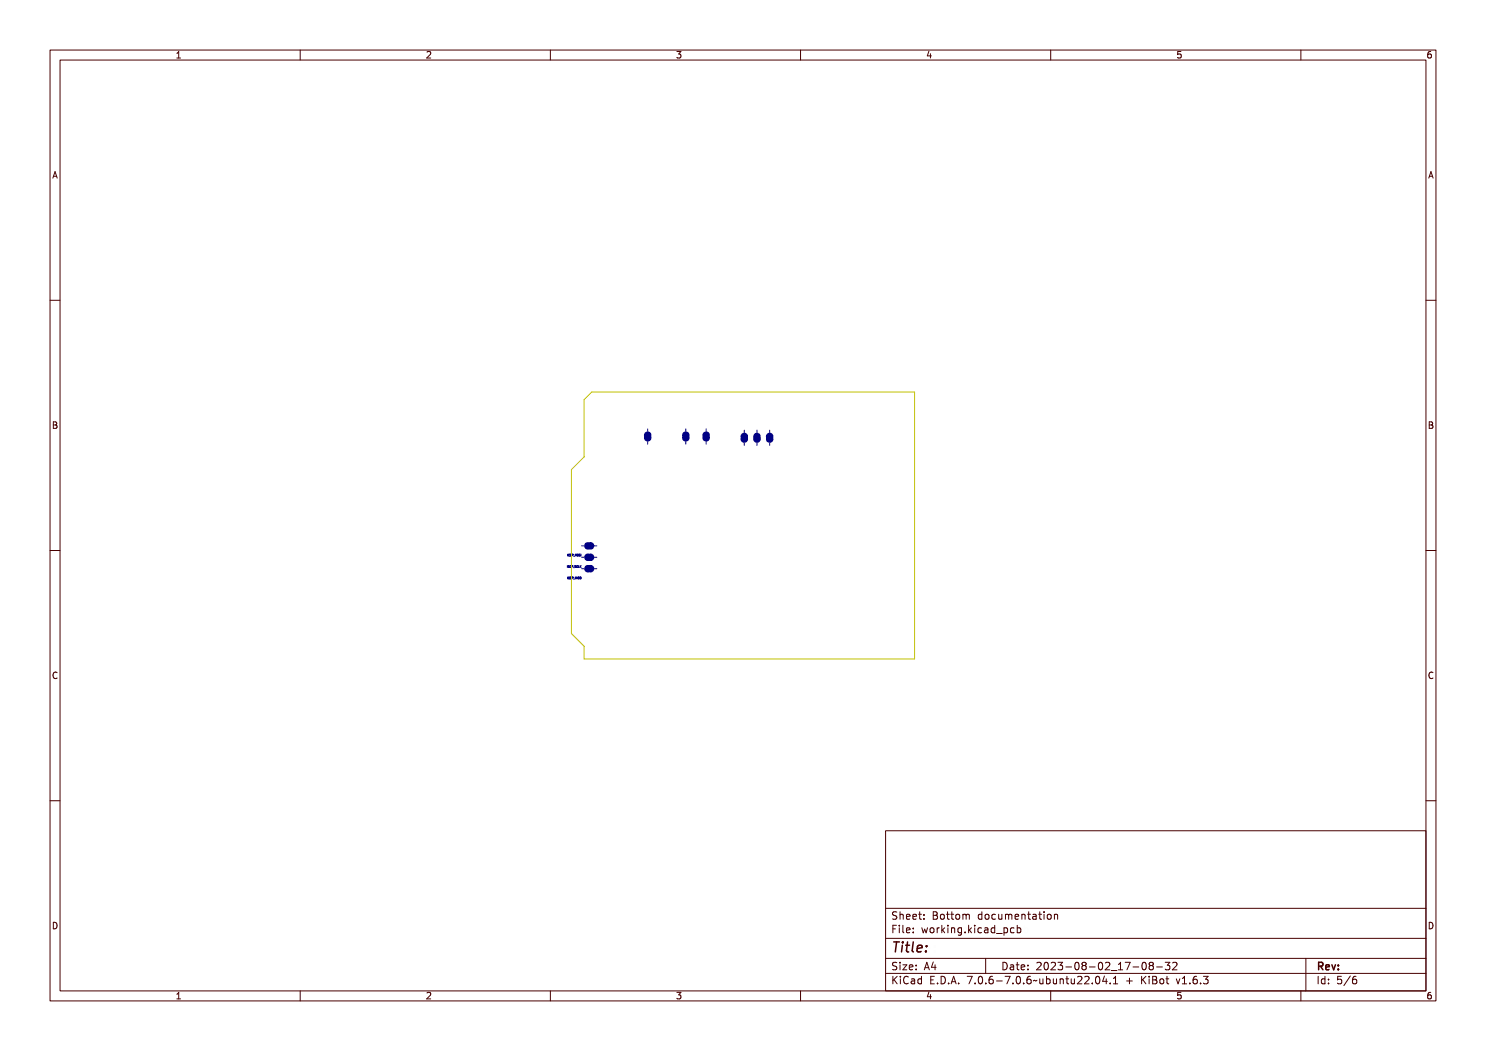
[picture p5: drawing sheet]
<svg xmlns="http://www.w3.org/2000/svg" width="297mm" height="210mm" viewBox="0 0 297 210" stroke-linecap="round" stroke-linejoin="round" font-family="sans-serif">
<defs><g id="words">
<text font-size="2.7" fill="#480000" x="178" y="190.3">Title:</text>
<g font-size="2" fill="#480000">
<text x="178" y="183.7">Sheet: Bottom documentation</text>
<text x="178" y="186.5">File: working.kicad_pcb</text>
<text x="178" y="193.9">Size: A4</text>
<text x="178" y="196.6">KiCad E.D.A. 7.0.6-7.0.6~ubuntu22.04.1 + KiBot v1.6.3</text>
<text x="200" y="193.9">Date: 2023-08-02_17-08-32</text>
<text x="263" y="196.6">Id: 5/6</text>
<text x="263" y="193.9">Rev:</text>
</g>
<g font-size="1.7" fill="#480000">
<text x="35" y="11.7">1</text>
<text x="85" y="11.7">2</text>
<text x="135" y="11.7">3</text>
<text x="185" y="11.7">4</text>
<text x="235" y="11.7">5</text>
<text x="285" y="11.7">6</text>
<text x="10.5" y="35.7">A</text>
<text x="285.5" y="35.7">A</text>
<text x="10.5" y="85.6">B</text>
<text x="285.5" y="85.6">B</text>
<text x="10.5" y="135.7">C</text>
<text x="285.5" y="135.7">C</text>
<text x="10.5" y="185.6">D</text>
<text x="285.5" y="185.6">D</text>
<text x="35" y="199.7">1</text>
<text x="85" y="199.7">2</text>
<text x="135" y="199.7">3</text>
<text x="185" y="199.7">4</text>
<text x="235" y="199.7">5</text>
<text x="285" y="199.7">6</text>
</g>
</g></defs>
<g fill="none" stroke="#000084" stroke-width=".2">
<path d="M129.5 85.7v.5M129.5 88.2v.5M137.1 85.7v.5M137.1 88.2v.5M141.1 85.7v.5M141.1 88.2v.5M148.8 87.1h.1M148.7 87.1h.1M148.7 87.2h.1M148.8 86v.5M148.8 88.5v.5M148.8 87.1v.1"/>
<path d="M148.8 87.2h.1M151.3 87.1h.1M151.3 87.2h.1M151.3 86v.5M151.3 88.5v.5M151.3 87.1v.1M153.8 87.1h.1M153.8 87.2h.1M153.8 86v.5M153.8 88.5v.5M153.8 87.1v.1M113.4 113v.4"/>
<path d="M113.4 110.7v.4M113.4 115.3v.4M113.6 113.4h.1M113.6 113.1v.1M113.6 113.2h.1M113.6 113.1h.1M113.6 111h.1M113.6 115.4v.2h.2M113.6 111l.2 .1M113.6 115.4h.1M113.7 113.2h.1M113.7 113.4h.1"/>
<path d="M113.7 113.2v.2M113.8 113l-.2 .1M113.8 110.8h-.2v.2M113.8 110.8h.1M113.8 115.3l-.2 .1M113.8 115.3h.1M113.8 111.1h.1M114 111.1h.1M114 110.8l.1 .1M114 110.8h.1M114 115.7h.1M114 115.4h.1"/>
<path d="M114 115.4v.1M114 115.3v.1M114 115.5h.1M114 115.5l.2 .1M114 115.3h.2M114 115.3h.1M114.1 110.9h.1M114.1 113.1l-.2 .1 .2 .2M114.1 113.4h.1M114.1 111.1h.1M114.1 110.9l.1 .1M114.1 115.7h.1"/>
<path d="M114.2 111h.1M114.2 115.6l-.1 .1M114.2 110.8h-.2M114.2 111l-.1 .1M114.2 115.6h.1M114.5 113.2h-.2M114.5 113.1l-.2-.1v.4M114.5 113.1h.1M114.5 113.2h.1M114.5 113.1v.1M114.5 110.8l-.2-.1v.4M114.5 115.3h-.2v.4"/>
<path d="M114.5 110.8h.1M114.5 115.3h.1M114.5 115.5h-.2M114.5 110.8v.1M114.5 115.3v.2M114.5 110.9h-.2M114.5 115.5h.1M114.5 110.9h.1M114.6 113.4h.2M114.6 111.1h.3M114.6 115.7h.3M114.9 113.4h.1"/>
<path d="M114.9 113.1v.1M114.9 113.2h.1M114.9 113.1h.1M115 111.1v-.4l.1 .3 .1-.3v.4M115 115.7v-.4l.1 .3 .1-.3v.4M115 113.2h.1M115.1 113.4h-.1M115.1 113.2v.2M115.1 113l-.2 .1M115.4 115.3v.4M115.4 110.8h.1M115.5 113.1l-.2 .1 .2 .2"/>
<path d="M115.5 113.4h.1M115.6 115.4h.1M115.6 115.4l.1 .1M115.6 115.3v.1M115.6 115.3h.2M115.6 115.3h.1M115.6 113v.4h.2M115.7 115.5h.1M115.7 115.5l-.1 .2M115.8 111.1h.1M115.8 110.8l.1 .1M115.8 110.8h.1"/>
<path d="M115.9 110.9h.1M115.9 111.1h.1M115.9 110.9l.1 .1M115.9 113v.4M116 111h.1M116 115.7h.1M116 115.3v.4M116 110.8h-.2M116 111l-.1 .1M116 115.3h.1M116 113.2l.1 .2M116.1 115.3h.1"/>
<path d="M116.1 115.3v.4M116.1 115.7h.1M116.1 110.7v.4M116.1 113l-.2 .2M116.2 109.1h.6M116.2 113.6h.6M116.2 111.4h.6M116.2 113l.3 .2v-.2v.4l-.1-.2-.2 .2 .2-.2zM116.3 110.7h.2v.4h-.2zM116.4 115.3v.3zM116.6 110.7l.2 .1-.2 .2 .2 .1-.2-.1 .2-.2zM116.6 115.3l.2 .1-.2 .2h.2h-.2l.2-.2z"/>
<path d="M116.7 113l.1 .4h-.2l.1-.1zM116.9 113a.16 .16 0 0 1 .2 .2 .16 .16 0 0 1-.2 .1l.1-.1zM116.9 115.3h.2v.4h-.2zM116.9 110.8l.1 .3zM117.1 110.7l.2 .2 .1-.2v.4l-.1-.3v.2l-.1-.2-.1 .3zM117.1 115.3l.2 .2 .1-.2v.4l-.1-.4v.2l-.1-.2-.1 .4zM117.2 113l.2 .1-.2 .2 .2 .1-.2-.1 .1-.2zM117.4 111.2h.3zM117.4 115.7l.3 .1zM117.4 113.5h.3zM117.8 110.8l.2-.1v.4zM117.8 115.3h.2v.4z"/>
<path d="M117.8 113h.2v.4zM117.8 110.8l.1 .1zM117.8 115.4l.1 .1zM117.8 113.1l.1 .1zM118 113a.18 .18 0 0 1 .3 .2 .16 .16 0 0 1-.3 .1l.2-.1zM118 110.7l.2 .1-.1 .2 .1 .1-.2-.1 .2-.2zM118 115.3l.2 .1-.1 .2h.1h-.2l.2-.2zM118.3 110.7a.16 .16 0 0 1 .2 .2 .16 .16 0 0 1-.2 .1l.2-.1zM118.3 115.3a.16 .16 0 0 1 .2 .2 .16 .16 0 0 1-.2 .1l.2-.1zM118.3 113l.2 .1-.1 .2 .1 .1-.2-.1 .2-.2zM118.6 110.7h.2v.4h-.2zM118.6 115.3h.2v.4h-.2z"/>
<path d="M118.6 113h.2v.4h-.2zM118.8 109.1h.5M118.8 113.6h.5M118.8 111.4h.5"/>
<circle cx="115.5" cy="110.9" r=".17"/>
<circle cx="116.4" cy="115.5" r=".16"/>
<circle cx="117" cy="110.9" r=".16"/>
</g>
<g fill="none" stroke="#000084" stroke-width="1.3">
<path d="M129.3 87l.2-.2 .1 .2M129.3 87.5l.2 .1 .1-.1M136.9 87l.2-.2 .1 .2M136.9 87.5l.2 .1 .1-.1M141 87l.1-.2 .2 .2M141 87.5l.1 .1 .2-.1M148.6 87.7l.2 .2 .1-.2M148.6 87.2l.2-.1 .1 .1M151.2 87.7l.1 .2 .1-.2M151.2 87.2l.1-.1 .1 .1M153.7 87.7l.1 .2 .2-.2M153.7 87.2l.1-.1 .2 .1"/>
<path d="M117.5 108.9l-.1 .2 .1 .1M117.5 113.5l-.1 .1 .1 .2M117.5 111.2l-.1 .2 .1 .1M118 108.9l.1 .2-.1 .1M118 113.5l.1 .1-.1 .2M118 111.2l.1 .2-.1 .1"/>
</g>
<path d="M116.8 79.9l1.5-1.6h64.5v53.4h-66v-2.6l-2.6-2.5v-32.8l2.6-2.5z" fill="none" stroke="#c2c200" stroke-width=".2"/>
<g fill="none" stroke="#480000" stroke-width=".2">
<path d="M10 10h277v190h-277zM12 12h273v186h-273zM60 10v2M110 10v2M160 10v2M210 10v2M260 10v2M10 60h2M285 60h2M10 110h2M285 110h2M10 160h2"/>
<path d="M285 160h2M177 166h108v32h-108zM60 198v2M110 198v2M160 198v2M177 181.5h108M177 187.5h108M177 191.5h108M177 194.5h108M178.1 195.2h.2v.6l.6-.6h.3l-.6 .6 .6 .8h-.2l-.5-.7-.2 .2v.5h-.2zM178.2 185h.9v.2h-.7v.4h.6v.2h-.6v.7h-.2zM178.3 182.4l.5-.1h.2v.2a.31 .31 0 0 0-.5-.1 .31 .31 0 0 0 0 .5 .5 .5 0 0 1 .6 .6 .5 .5 0 0 1-.8 .2l-.1-.2a.34 .34 0 0 0 .4 .1 .34 .34 0 0 0 .1-.5 .47 .47 0 0 1-.5-.2 .47 .47 0 0 1 .1-.5z"/>
<path d="M178.3 192.5l.5-.1h.2v.2a.31 .31 0 0 0-.5-.1 .31 .31 0 0 0 0 .5 .5 .5 0 0 1 .6 .6 .5 .5 0 0 1-.8 .2l-.1-.2a.34 .34 0 0 0 .4 .1 .34 .34 0 0 0 .1-.5 .47 .47 0 0 1-.5-.2 .47 .47 0 0 1 .1-.5zM179.4 182.2h.2v.6a.35 .35 0 0 1 .4-.1 .35 .35 0 0 1 .2 .4v.6h-.2v-.8h-.4v.8h-.2zM179.5 185.4h.4v.9h.4v.2h-.9v-.2h.3v-.8h-.2zM179.5 192.8h.4v.9h.4v.1h-.9v-.1h.3v-.8h-.2zM179.5 195.6h.4v.9h.4v.1h-.9v-.1h.3v-.8h-.2zM179.7 184.9h.2v.3h-.2zM179.7 192.3h.2v.3h-.2zM179.7 195.1h.2v.3h-.2zM180.6 184.9h.4v1.3l.4 .1v.2l-.5-.2v-1.2h-.3zM180.6 192.8h.8l-.6 .9h.6v.1h-.8l.6-.9h-.6zM180.7 182.8l.1-.1a.49 .49 0 0 1 .5 0 .49 .49 0 0 1 .2 .5h-.8a.42 .42 0 0 0 .3 .4 .42 .42 0 0 0 .4-.1 .47 .47 0 0 1-.4 .3 .47 .47 0 0 1-.4-.3zM180.7 195.4a.4 .4 0 0 1 .4-.3 .4 .4 0 0 1 .4 .3 .56 .56 0 0 0-.8 .4 .56 .56 0 0 0 .5 .7l.3-.1a.43 .43 0 0 1-.5 .3 .43 .43 0 0 1-.4-.4v-.6z"/>
<path d="M180.8 182.9l.4-.1 .1 .3h-.6zM181.8 195.6l.3-.1a.43 .43 0 0 1 .5 .5v.6h-.1v-.1a.38 .38 0 0 1-.5 .2 .38 .38 0 0 1-.2-.5 .38 .38 0 0 1 .4-.2h.3a.35 .35 0 0 0-.3-.4 .35 .35 0 0 0-.4 .2zM181.9 182.8l.1-.1a.49 .49 0 0 1 .5 0 .49 .49 0 0 1 .2 .5h-.8a.42 .42 0 0 0 .3 .4 .42 .42 0 0 0 .5-.1 .47 .47 0 0 1-.5 .3 .47 .47 0 0 1-.4-.3zM181.9 185.5l.1-.1a.49 .49 0 0 1 .5 0 .49 .49 0 0 1 .2 .5h-.8a.42 .42 0 0 0 .3 .4 .42 .42 0 0 0 .5-.1 .47 .47 0 0 1-.5 .3 .47 .47 0 0 1-.4-.3zM181.9 192.9l.1-.1a.49 .49 0 0 1 .5 0 .49 .49 0 0 1 .2 .5h-.8a.42 .42 0 0 0 .3 .4 .42 .42 0 0 0 .5-.1 .47 .47 0 0 1-.5 .3 .47 .47 0 0 1-.4-.3zM182 196.2l.5-.1a.31 .31 0 0 1-.2 .4 .31 .31 0 0 1-.4-.1zM182 182.9l.4-.1 .1 .3h-.6zM182 185.6l.4-.1 .1 .3h-.6zM182 193l.4-.1 .1 .3h-.6zM183 195.7l.4-.2 .2 .2v-.6h.2v1.5h-.2v-.1a.42 .42 0 0 1-.5 .1 .42 .42 0 0 1-.2-.5zM183.2 195.8l.1-.1a.4 .4 0 0 1 .3 .4 .4 .4 0 0 1-.3 .4l-.2-.2zM183.2 182.3h.2v.4h.4v.1h-.4v.7l.4 .1v.1h-.4l-.1-.1-.1-.8h-.3v-.1h.3z"/>
<path d="M183.3 185.4h.2v.3h-.2zM183.3 186.2h.2v.3h-.2zM183.3 192.8h.2v.3h-.2zM183.3 193.6h.2v.2h-.2zM184.5 182.7h.2v.3h-.2zM184.5 183.5h.2v.2h-.2zM185.2 185.4h.2l.2 .8 .1-.5h.2l.2 .5 .1-.8h.2l-.2 1.1h-.2l-.2-.7-.2 .7h-.1zM185.4 195.2h.9v.2h-.7v.4h.6v.2h-.6v.5h.7v.1h-.9zM185.7 192.4h.2l.5 1.4h-.2l-.1-.3h-.5l-.1 .3h-.2zM185.8 192.6l.2 .7h-.4zM186.6 182.3h.4a.35 .35 0 0 1 .5 .2 .35 .35 0 0 1-.3 .5 .41 .41 0 0 1 .3 .5 .41 .41 0 0 1-.5 .2h-.4zM186.8 183.1h.2a.27 .27 0 0 1 .3 .2 .27 .27 0 0 1-.3 .3h-.2z"/>
<path d="M186.8 182.5h.2a.23 .23 0 0 1 .3 .2 .23 .23 0 0 1-.3 .2h-.2zM186.8 185.6l.1-.1a.39 .39 0 0 1 .4 .4 .39 .39 0 0 1-.4 .4l-.1-.2zM186.9 196.4h.2v.2h-.2zM187.1 192.4h.2v.9h.2v.2h-.2v.3h-.2v-.3h-.6zM187.1 192.6v.7h-.4zM187.8 195.2a.76 .76 0 0 1 .9 .7 .76 .76 0 0 1-.9 .7zM188 195.4a.57 .57 0 0 1 .5 .5 .57 .57 0 0 1-.5 .6zM188 185.4h.2v.2v-.1a.29 .29 0 0 1 .3-.2 .29 .29 0 0 1 .3 .3 .37 .37 0 0 0-.5-.1 .37 .37 0 0 0-.1 .4v.6h-.2zM188 182.9l.1-.1a.39 .39 0 0 1 .4 .4 .39 .39 0 0 1-.4 .4l-.1-.2zM189.1 184.9h.1v.9l.5-.4h.2l-.4 .4 .5 .7h-.2l-.4-.6-.2 .1v.5h-.1zM189.2 182.3h.2v.4h.4v.1h-.4v.7l.4 .1v.1h-.4l-.1-.1-.1-.8h-.2v-.1h.2zM189.3 196.4h.3v.2h-.3z"/>
<path d="M190.3 185.4h.4v.9h.4v.2h-.9v-.2h.4v-.8h-.3zM190.5 182.3h.1v.4h.4v.1h-.4v.7l.4 .1v.1h-.4l-.1-.1v-.8h-.3v-.1h.3zM190.5 195.2h.3l.4 1.4h-.2l-.1-.3h-.5l-.1 .3h-.2zM190.6 184.9h.1v.3h-.1zM190.6 195.4l.2 .7h-.4zM191.4 185.4h.2v.1a.35 .35 0 0 1 .4-.1 .35 .35 0 0 1 .3 .4v.7h-.2l-.1-.9h-.3l-.1 .9h-.2zM191.6 182.9l.1-.1a.39 .39 0 0 1 .4 .4 .39 .39 0 0 1-.4 .4l-.1-.2zM191.7 196.4h.3v.2h-.3zM192.5 182.7l.6 .1 .3-.1 .1 1h-.1l-.1-.9-.2 .1v.8h-.1l-.2-.9-.1 .9h-.2zM192.7 185.5l.3-.2 .3 .2v-.1h.2v1a.53 .53 0 0 1-.8 .4v-.2a.36 .36 0 0 0 .4 .1 .36 .36 0 0 0 .2-.4l-.1 .1a.53 .53 0 0 1-.7-.3 .53 .53 0 0 1 .2-.6zM192.8 185.6l.1-.1a.39 .39 0 0 1 .4 .4 .39 .39 0 0 1-.4 .4l-.1-.2zM193.8 195.2h.9l-.5 1.4h-.2l.5-1.2h-.7z"/>
<path d="M194.1 186.2h.3v.3h-.3zM195.1 182.8l.3-.2 .3 .2v-.6h.2v1.5h-.2v-.1a.42 .42 0 0 1-.6 .1 .42 .42 0 0 1-.1-.5zM195.1 184.9h.2v.9l.4-.4h.3l-.5 .4 .5 .7h-.2l-.4-.6-.1 .1v.5h-.2zM195.2 182.9l.1-.1a.4 .4 0 0 1 .4 .4 .4 .4 0 0 1-.4 .4l-.1-.2zM195.3 196.4h.3v.2h-.3zM196.3 185.4h.5v.9h.3v.2h-.9v-.2h.4v-.8h-.3zM196.3 195.4a.57 .57 0 0 1 .7 0 .57 .57 0 0 1 .1 .8 .5 .5 0 0 1-.6 .5 .5 .5 0 0 1-.3-.8zM196.4 182.9l.1-.1a.39 .39 0 0 1 .4 .4 .39 .39 0 0 1-.4 .4l-.1-.2zM196.5 195.4a.61 .61 0 0 1 .4 1l-.1 .1a.61 .61 0 0 1-.4-1zM196.6 184.9h.2v.3h-.2zM197 191.5v3M197.6 182.8a.39 .39 0 0 1 .4-.2 .39 .39 0 0 1 .3 .3 .4 .4 0 0 0-.6 0 .4 .4 0 0 0 0 .6 .4 .4 0 0 0 .6 0 .45 .45 0 0 1-.6 .3 .45 .45 0 0 1-.3-.6z"/>
<path d="M197.6 185.5a.39 .39 0 0 1 .4-.2 .39 .39 0 0 1 .3 .3 .4 .4 0 0 0-.6 0 .4 .4 0 0 0 0 .6 .4 .4 0 0 0 .6 0 .45 .45 0 0 1-.6 .3 .45 .45 0 0 1-.3-.6zM197.7 196.4h.3v.2h-.3zM198.6 182.7h.2v.8l.2 .1 .3-.2v-.7h.2v1h-.2v-.1a.35 .35 0 0 1-.4 .2 .35 .35 0 0 1-.3-.5zM198.7 185.4l.2-.1a.43 .43 0 0 1 .6 .5v.7h-.2v-.2a.38 .38 0 0 1-.5 .2 .38 .38 0 0 1-.2-.5 .38 .38 0 0 1 .5-.2h.2a.35 .35 0 0 0-.3-.4 .35 .35 0 0 0-.3 .2zM198.7 195.4a.38 .38 0 0 1 .4-.3 .38 .38 0 0 1 .3 .3 .43 .43 0 0 0-.5 0 .43 .43 0 0 0-.1 .5 .46 .46 0 0 1 .7 .1 .46 .46 0 0 1-.2 .6 .46 .46 0 0 1-.7-.2zM198.8 186l.5-.1a.31 .31 0 0 1-.1 .4 .31 .31 0 0 1-.4-.1zM199.8 182.7l.5 .1 .3-.1 .2 1h-.2l-.1-.9-.1 .1-.1 .8h-.1l-.1-.9-.2 .9h-.1zM199.9 185.5l.3-.2 .3 .2v-.6h.2v1.6h-.2v-.2a.42 .42 0 0 1-.5 .1 .42 .42 0 0 1-.2-.5zM200 196h.5v.2h-.5zM200 185.6l.1-.1a.39 .39 0 0 1 .4 .4 .39 .39 0 0 1-.4 .4l-.1-.2zM200.1 192.4a.76 .76 0 0 1 1 .7 .76 .76 0 0 1-1 .7zM200.3 192.6a.57 .57 0 0 1 .6 .5 .57 .57 0 0 1-.6 .6z"/>
<path d="M200.9 186.8l1.2 .1zM201 195.2h.9l-.5 1.4h-.2l.5-1.2h-.7zM201.1 182.8l.2-.1a.49 .49 0 0 1 .5 0 .49 .49 0 0 1 .1 .5h-.7a.42 .42 0 0 0 .2 .4 .42 .42 0 0 0 .5-.1 .47 .47 0 0 1-.4 .3 .47 .47 0 0 1-.5-.3zM201.3 182.9l.3-.1 .2 .3h-.6zM201.4 192.8l.3-.1a.43 .43 0 0 1 .5 .5v.6h-.1v-.1a.38 .38 0 0 1-.5 .2 .38 .38 0 0 1-.2-.5 .38 .38 0 0 1 .4-.2h.3a.35 .35 0 0 0-.3-.4 .35 .35 0 0 0-.4 .2zM201.6 193.4l.5-.1a.31 .31 0 0 1-.2 .4 .31 .31 0 0 1-.4-.1zM202.2 185.4h.2v.1a.53 .53 0 0 1 .8 .3 .53 .53 0 0 1-.6 .7l-.2-.2v.6h-.2zM202.3 182.7h.1v.1a.35 .35 0 0 1 .5-.1 .35 .35 0 0 1 .2 .4v.6h-.2v-.8h-.4l-.1 .8h-.1zM202.5 185.6l.1-.1a.4 .4 0 0 1 .4 .4 .4 .4 0 0 1-.4 .4l-.2-.2zM202.5 196.4h.3v.2h-.3zM202.8 192.4h.2v.4h.4v.1h-.4v.7l.4 .1v.1h-.4l-.2-.1v-.8h-.3v-.1h.3zM203.5 195.4a.57 .57 0 0 1 .8 0 .57 .57 0 0 1 0 .8 .5 .5 0 0 1-.6 .5 .5 .5 0 0 1-.3-.8z"/>
<path d="M203.6 185.5a.39 .39 0 0 1 .4-.2 .39 .39 0 0 1 .3 .3 .4 .4 0 0 0-.5 0 .4 .4 0 0 0 0 .6 .4 .4 0 0 0 .5 0 .45 .45 0 0 1-.6 .3 .45 .45 0 0 1-.2-.6zM203.7 182.3h.2v.4h.4v.1h-.4v.7l.4 .1v.1h-.4l-.2-.1v-.8h-.3v-.1h.3zM203.7 195.4a.61 .61 0 0 1 .4 1l-.1 .1a.61 .61 0 0 1-.3-1zM203.9 192.9l.1-.1a.49 .49 0 0 1 .5 0 .49 .49 0 0 1 .2 .5h-.8a.42 .42 0 0 0 .3 .4 .42 .42 0 0 0 .5-.1 .47 .47 0 0 1-.5 .3 .47 .47 0 0 1-.4-.3zM204 193l.4-.1 .1 .3h-.6zM204.7 184.9h.1v.6a.53 .53 0 0 1 .8 .3 .53 .53 0 0 1-.6 .7l-.2-.2v.2h-.1zM204.7 182.7l.3-.1a.43 .43 0 0 1 .5 .5v.6h-.2v-.1a.38 .38 0 0 1-.5 .2 .38 .38 0 0 1-.2-.5 .38 .38 0 0 1 .5-.2h.2a.35 .35 0 0 0-.2-.4 .35 .35 0 0 0-.4 .2zM204.9 183.3l.4-.1a.31 .31 0 0 1-.1 .4 .31 .31 0 0 1-.4-.1zM204.9 185.6l.1-.1a.39 .39 0 0 1 .4 .4 .39 .39 0 0 1-.4 .4l-.1-.2zM204.9 196.4h.3v.2h-.3zM205.3 192.8h.2v.3h-.2zM205.3 193.6h.2v.2h-.2z"/>
<path d="M205.9 195.4a.38 .38 0 0 1 .4-.3 .38 .38 0 0 1 .3 .3 .43 .43 0 0 0-.5 0 .43 .43 0 0 0-.1 .5 .46 .46 0 0 1 .7 .1 .46 .46 0 0 1-.2 .6 .46 .46 0 0 1-.6-.2zM206.1 182.3h.2v.4h.4v.1h-.4v.7l.4 .1v.1h-.4l-.2-.1v-.8h-.3v-.1h.3zM207 196l1-.1a.49 .49 0 0 1-.8 .1l-.2 .2zM207.1 182.7h.5v.9h.3v.1h-.8v-.1h.3v-.8h-.3zM207.4 192.5a.53 .53 0 0 1 .8 .1 .53 .53 0 0 1-.3 .7l-.3 .4h.7v.1h-.9l.3-.5a.4 .4 0 0 0 .3-.4 .4 .4 0 0 0-.3-.4l-.3 .2zM207.4 182.2h.2v.3h-.2zM208.3 195.6h.1l.1 .8 .2 .1 .2-.2v-.7h.2v1h-.2v-.1a.35 .35 0 0 1-.4 .2 .35 .35 0 0 1-.2-.5zM208.5 182.9l.1-.1a.39 .39 0 0 1 .4 .4 .39 .39 0 0 1-.4 .4l-.2-.2zM208.7 192.6a.57 .57 0 0 1 .7 0 .57 .57 0 0 1 .1 .8 .5 .5 0 0 1-.6 .5 .5 .5 0 0 1-.3-.8zM208.9 192.6a.61 .61 0 0 1 .3 1l-.1 .1a.61 .61 0 0 1-.3-1zM209.5 195.1h.2v.6a.53 .53 0 0 1 .7 .3 .53 .53 0 0 1-.6 .7l-.1-.2v.1h-.2zM209.5 182.7h.2v.1a.35 .35 0 0 1 .4-.1 .35 .35 0 0 1 .2 .4v.6h-.2v-.8h-.4v.8h-.2z"/>
<path d="M209.7 195.8l.1-.1a.4 .4 0 0 1 .4 .4 .4 .4 0 0 1-.4 .4l-.1-.2zM209.8 192.5a.53 .53 0 0 1 .8 .1 .53 .53 0 0 1-.3 .7l-.3 .4h.7v.1h-.9l.3-.5a.4 .4 0 0 0 .3-.4 .4 .4 0 0 0-.3-.4l-.3 .2zM210 198v2M210.7 195.6h.2v.8l.2 .1 .2-.2v-.7h.2v1h-.2v-.1a.35 .35 0 0 1-.4 .2 .35 .35 0 0 1-.2-.5zM211 182.7l.4 .2v.8M211 192.4a.46 .46 0 0 1 .6 0 .46 .46 0 0 1 .1 .6l-.1 .1a.47 .47 0 0 1 .2 .7 .47 .47 0 0 1-.7 0l-.1-.2a.35 .35 0 0 0 .5 .1 .35 .35 0 0 0 0-.5h-.3v-.2a.29 .29 0 0 0 .4-.1 .29 .29 0 0 0-.1-.4 .29 .29 0 0 0-.4 .1h-.1zM211.9 195.6h.2v.1a.35 .35 0 0 1 .4-.1 .35 .35 0 0 1 .2 .4v.6h-.2v-.8h-.4v.8h-.2zM212.4 193.2h.5v.2h-.5zM213.3 195.2h.2v.4h.4v.1h-.4v.7l.4 .1v.1h-.4l-.2-.1v-.8h-.3v-.1h.3zM213.5 192.6a.57 .57 0 0 1 .7 0 .57 .57 0 0 1 .1 .8 .5 .5 0 0 1-.6 .5 .5 .5 0 0 1-.3-.8zM213.7 192.6a.61 .61 0 0 1 .3 1v.1a.61 .61 0 0 1-.4-1zM214.3 195.6h.2v.8l.2 .1 .2-.2v-.7h.2v1h-.2v-.1a.35 .35 0 0 1-.4 .2 .35 .35 0 0 1-.2-.5z"/>
<path d="M214.7 192.5a.41 .41 0 0 1 .7-.1 .41 .41 0 0 1-.2 .7 .42 .42 0 0 1 .2 .6 .42 .42 0 0 1-.7 0 .42 .42 0 0 1 .2-.6l-.3-.2zM215.5 195.3a.53 .53 0 0 1 .8 .1 .53 .53 0 0 1-.3 .7l-.3 .4h.6v.1h-.9l.4-.5a.4 .4 0 0 0 .3-.4 .4 .4 0 0 0-.3-.4l-.3 .2zM216 193.2h.5v.2h-.5zM216.7 195.3a.53 .53 0 0 1 .8 .1 .53 .53 0 0 1-.3 .7l-.3 .4h.6v.1h-.9l.4-.5a.4 .4 0 0 0 .3-.4 .4 .4 0 0 0-.3-.4l-.3 .2zM217.1 192.6a.57 .57 0 0 1 .7 0 .57 .57 0 0 1 .1 .8 .5 .5 0 0 1-.6 .5 .5 .5 0 0 1-.3-.8zM217.3 192.6a.61 .61 0 0 1 .3 1v.1a.61 .61 0 0 1-.4-1zM218.2 196.4h.2v.2h-.2zM218.2 192.5a.53 .53 0 0 1 .8 .1 .53 .53 0 0 1-.3 .7l-.3 .4h.7v.1h-.9l.3-.5a.4 .4 0 0 0 .4-.4 .4 .4 0 0 0-.4-.4l-.3 .2zM219.2 195.4a.57 .57 0 0 1 .7 0 .57 .57 0 0 1 .1 .8 .5 .5 0 0 1-.7 .5 .5 .5 0 0 1-.3-.8zM219.2 194.2l1.3 .1zM219.4 195.4a.61 .61 0 0 1 .3 1l-.1 .1a.61 .61 0 0 1-.3-1zM220.7 192.5l.5-.1v1.3h.3v.1h-.8v-.1h.3v-1.1h-.3z"/>
<path d="M220.8 195.2h.2v.9h.2v.2h-.2v.3h-.2v-.3h-.6zM220.8 195.4v.7h-.4zM221.8 196.4h.2v.2h-.2zM221.8 192.4h.9l-.5 1.4h-.2l.5-1.2h-.7zM222.8 195.3l.5-.1v1.3h.3v.1h-.8v-.1h.3v-1.1h-.3zM223.2 193.2h.5v.2h-.5zM224.3 192.6a.57 .57 0 0 1 .8 0 .57 .57 0 0 1 0 .8 .5 .5 0 0 1-.6 .5 .5 .5 0 0 1-.3-.8zM224.5 192.6a.61 .61 0 0 1 .4 1l-.1 .1a.61 .61 0 0 1-.3-1zM225.4 195.5h.2v.4h.4v.2h-.4v.4h-.2v-.4h-.4v-.2h.4zM225.5 192.5a.41 .41 0 0 1 .7-.1 .41 .41 0 0 1-.2 .7 .42 .42 0 0 1 .2 .6 .42 .42 0 0 1-.7 0 .42 .42 0 0 1 .2-.6l-.3-.2zM226.8 193.2h.5v.2h-.5zM227.5 195.2h.2v.6l.6-.6h.2l-.6 .6 .6 .8h-.2l-.5-.7-.1 .2v.5h-.2z"/>
<path d="M227.8 192.4a.46 .46 0 0 1 .7 0 .46 .46 0 0 1 0 .6l-.1 .1a.47 .47 0 0 1 .2 .7 .47 .47 0 0 1-.7 0l-.1-.2a.35 .35 0 0 0 .5 .1 .35 .35 0 0 0 0-.5h-.2v-.2a.29 .29 0 0 0 .4-.1 .29 .29 0 0 0-.2-.4 .29 .29 0 0 0-.4 .1h-.1zM228.8 195.6h.4v.9h.4v.1h-.9v-.1h.4v-.8h-.3zM229 192.5a.53 .53 0 0 1 .8 .1 .53 .53 0 0 1-.2 .7l-.4 .4h.7v.1h-.9l.3-.5a.4 .4 0 0 0 .4-.4 .4 .4 0 0 0-.4-.4l-.3 .2zM229.1 195.1h.1v.3h-.1zM229.9 195.2h.4a.35 .35 0 0 1 .5 .2 .35 .35 0 0 1-.3 .5 .41 .41 0 0 1 .3 .5 .41 .41 0 0 1-.5 .2h-.4zM230.1 196h.2a.27 .27 0 0 1 .3 .2 .27 .27 0 0 1-.3 .3h-.2zM230.1 195.4h.2a.23 .23 0 0 1 .3 .2 .23 .23 0 0 1-.3 .2h-.2zM231.2 193.2h1.1M231.3 195.8l.1-.1a.39 .39 0 0 1 .4 .4 .39 .39 0 0 1-.4 .4l-.1-.2zM232.6 195.2h.1v.4h.4v.1h-.4l.1 .7 .3 .1v.1h-.3l-.2-.1v-.8h-.3v-.1h.3zM232.9 192.3h.9l-.5 .6 .4 .1v.6l-.2 .2-.6-.2M234.4 192.4l.6-.1 .2 .4-.9 1.1h.9"/>
<path d="M234.6 195.6h.2l.3 .9 .4-.9h.2l-.4 1h-.3zM236 195.3l.5-.1v1.3h.3v.1h-.8v-.1h.3v-1.1h-.3zM237.4 196.4h.3v.2h-.3zM238.4 195.4a.38 .38 0 0 1 .4-.3 .38 .38 0 0 1 .3 .3 .43 .43 0 0 0-.5 0 .43 .43 0 0 0-.1 .5 .46 .46 0 0 1 .7 .1 .46 .46 0 0 1-.2 .6 .46 .46 0 0 1-.7-.2zM239.8 196.4h.3v.2h-.3zM240.7 195.2a.46 .46 0 0 1 .6 0 .46 .46 0 0 1 .1 .6l-.1 .1a.47 .47 0 0 1 .2 .7 .47 .47 0 0 1-.7 0l-.1-.2a.35 .35 0 0 0 .5 .1 .35 .35 0 0 0 0-.5l-.3-.1v-.1a.29 .29 0 0 0 .4-.1 .29 .29 0 0 0-.1-.4 .29 .29 0 0 0-.4 .1h-.1zM260 198v2M261 191.5v6.5M263.2 195.2h.8v.2h-.3v1.1h.3v.1h-.8v-.1h.3v-1.1h-.3zM264.4 195.7l.3-.2 .3 .2v-.6h.2v1.5h-.2v-.1a.42 .42 0 0 1-.5 .1 .42 .42 0 0 1-.2-.5zM264.6 195.8l.1-.1a.4 .4 0 0 1 .3 .4 .4 .4 0 0 1-.3 .4l-.2-.2zM265.9 195.6h.2v.3h-.2z"/>
<path d="M265.9 196.4h.2v.2h-.2zM268 195.2h.8v.2h-.6v.3a.53 .53 0 0 1 .6 .7 .53 .53 0 0 1-.9 .2v-.2a.38 .38 0 0 0 .6 .1 .38 .38 0 0 0 .1-.5 .38 .38 0 0 0-.6-.1zM269.9 195.2h.2l-.8 1.6h-.2zM270.5 195.4a.38 .38 0 0 1 .4-.3 .38 .38 0 0 1 .3 .3 .43 .43 0 0 0-.5 0 .43 .43 0 0 0-.2 .5 .46 .46 0 0 1 .7 .1 .46 .46 0 0 1-.2 .6 .46 .46 0 0 1-.6-.2z"/>
<circle cx="187" cy="185.9" r=".53"/>
<circle cx="188.2" cy="183.2" r=".53"/>
<circle cx="191.8" cy="183.2" r=".53"/>
<circle cx="196.6" cy="183.2" r=".53"/>
<circle cx="196.7" cy="195.9" r=".13"/>
<circle cx="199.1" cy="196.2" r=".32"/>
<circle cx="203.9" cy="195.9" r=".13"/>
<circle cx="206.3" cy="196.2" r=".32"/>
<circle cx="208.7" cy="183.2" r=".53"/>
<circle cx="209" cy="193.1" r=".13"/>
<circle cx="213.8" cy="193.1" r=".13"/>
<circle cx="215" cy="193.4" r=".29"/>
<circle cx="215" cy="192.8" r=".25"/>
<circle cx="217.4" cy="193.1" r=".13"/>
<circle cx="219.5" cy="195.9" r=".13"/>
<circle cx="224.7" cy="193.1" r=".13"/>
<circle cx="225.9" cy="193.4" r=".29"/>
<circle cx="225.9" cy="192.8" r=".25"/>
<circle cx="231.5" cy="196.1" r=".53"/>
<circle cx="238.8" cy="196.2" r=".32"/>
<circle cx="270.9" cy="196.2" r=".32"/>
</g>
<g fill="none" stroke="#480000" stroke-width=".3">
<path d="M178.1 188.4h1.4v.2h-.6v1.7h-.2v-1.7h-.6zM179.9 188.8h.7v1.3h.4v.2h-1.2v-.2h.5v-1.1h-.4zM180.3 188.3h.3v.3h-.3zM181.8 188.4h.2v.4h.6v.2h-.6v1l.6 .1v.2a.55 .55 0 0 1-.8-.5v-.8h-.4v-.2h.4zM183 188.3h.6l.1 1.6 .1 .2h.4v.2a.54 .54 0 0 1-.8-.5v-1.4h-.4zM184.8 189a.65 .65 0 0 1 .8-.1 .65 .65 0 0 1 .3 .7h-1.1a.56 .56 0 0 0 .4 .5 .56 .56 0 0 0 .6-.1v.2a.81 .81 0 0 1-1.1-.1 .81 .81 0 0 1 .1-1.1zM185 189.1l.4-.1 .2 .4h-.8zM186.7 188.9h.3v.4h-.3zM186.7 189.9h.3v.4h-.3zM263.1 192.4a.73 .73 0 0 1 .9 .2v.3l-.3 .3 .5 .6h-.2l-.3-.4-.2-.2h-.2v.6h-.2zM263.3 192.6h.2a.26 .26 0 0 1 .3 .2 .26 .26 0 0 1-.2 .3h-.3zM264.5 192.9l.1-.1a.49 .49 0 0 1 .5 0 .49 .49 0 0 1 .2 .5h-.8a.42 .42 0 0 0 .3 .4 .42 .42 0 0 0 .4-.1 .47 .47 0 0 1-.4 .3 .47 .47 0 0 1-.4-.3z"/>
<path d="M264.6 193l.3-.1 .2 .3h-.6zM265.5 192.8h.2l.3 .9 .3-.9h.2l-.4 1h-.2zM267.1 192.8h.2v.3h-.2zM267.1 193.6h.2v.2h-.2z"/>
</g>
<use href="#words"/>
</svg>
